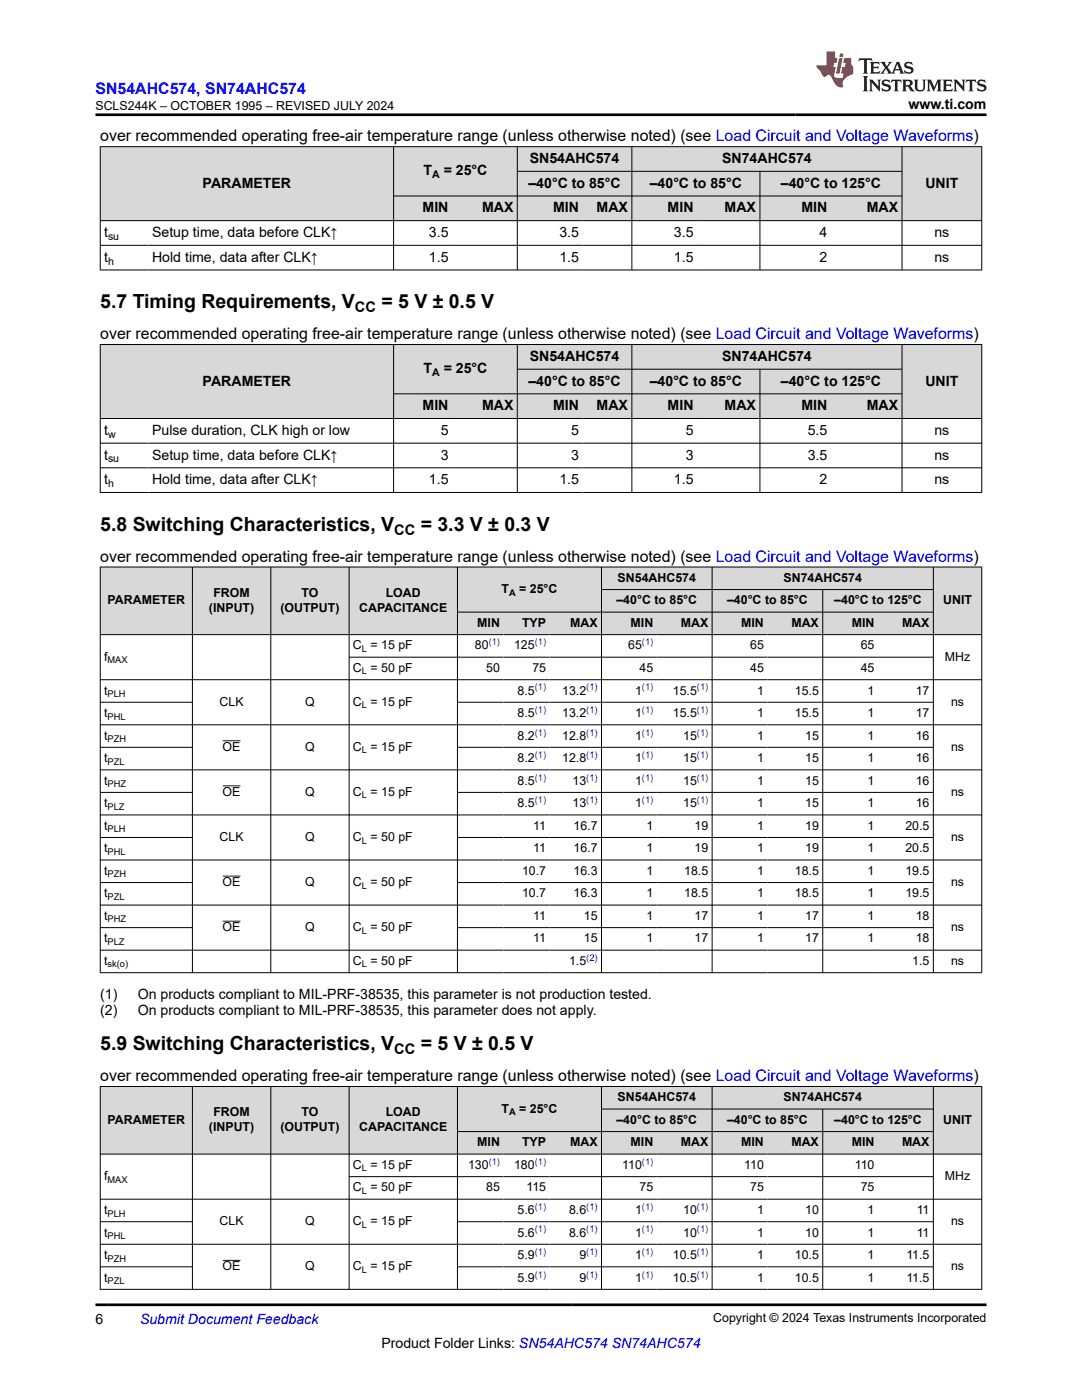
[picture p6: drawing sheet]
<svg xmlns="http://www.w3.org/2000/svg" width="216mm" height="279mm" viewBox="0 0 216 279" stroke-linecap="round" stroke-linejoin="round" font-family="sans-serif">
<defs><g id="words">
<g font-size="3.9">
<text x="20" y="61.6">5.7 Timing Requirements, V</text>
<text x="76.1" y="61.6">= 5 V ± 0.5 V</text>
<text x="20" y="106">5.8 Switching Characteristics, V</text>
<text x="83.9" y="106">= 3.3 V ± 0.3 V</text>
<text x="20" y="209.6">5.9 Switching Characteristics, V</text>
<text x="83.9" y="209.6">= 5 V ± 0.5 V</text>
</g>
<text font-size="3.2" fill="#00f" x="19.1" y="18.7">SN54AHC574, SN74AHC574</text>
<g font-size="3.2">
<text x="20" y="28.2">over recommended operating free-air temperature range (unless otherwise noted) (see Load Circuit and Voltage Waveforms)</text>
<text x="20" y="67.7">over recommended operating free-air temperature range (unless otherwise noted) (see Load Circuit and Voltage Waveforms)</text>
<text x="20" y="112.1">over recommended operating free-air temperature range (unless otherwise noted) (see Load Circuit and Voltage Waveforms)</text>
<text x="20" y="215.8">over recommended operating free-air temperature range (unless otherwise noted) (see Load Circuit and Voltage Waveforms)</text>
</g>
<g font-size="2.9">
<text x="70.8" y="62.3">CC</text>
<text x="78.7" y="106.7">CC</text>
<text x="78.7" y="210.4">CC</text>
</g>
<g font-size="2.8">
<text x="181.3" y="21.8">www.ti.com</text>
<text x="84.5" y="35">T</text>
<text x="88.5" y="35">= 25°C</text>
<text x="105.7" y="32.5">SN54AHC574</text>
<text x="144.1" y="32.5">SN74AHC574</text>
<text x="40.4" y="37.5">PARAMETER</text>
<text x="105.4" y="37.5">–40°C to 85°C</text>
<text x="129.6" y="37.5">–40°C to 85°C</text>
<text x="155.8" y="37.5">–40°C to 125°C</text>
<text x="184.7" y="37.5">UNIT</text>
<text x="20.8" y="47.3">t</text>
<text x="30.3" y="47.3">Setup time, data before CLK↑</text>
<text x="84.3" y="42.4">MIN</text>
<text x="85.6" y="47.3">3.5</text>
<text x="96.2" y="42.4">MAX</text>
<text x="110.4" y="42.4">MIN</text>
<text x="111.6" y="47.3">3.5</text>
<text x="119" y="42.4">MAX</text>
<text x="133.2" y="42.4">MIN</text>
<text x="134.5" y="47.3">3.5</text>
<text x="144.6" y="42.4">MAX</text>
<text x="159.9" y="42.4">MIN</text>
<text x="163.5" y="47.3">4</text>
<text x="172.9" y="42.4">MAX</text>
<text x="186.5" y="47.3">ns</text>
<text x="20.8" y="52.2">t</text>
<text x="30.3" y="52.2">Hold time, data after CLK↑</text>
<text x="85.6" y="52.2">1.5</text>
<text x="111.6" y="52.2">1.5</text>
<text x="134.5" y="52.2">1.5</text>
<text x="163.5" y="52.2">2</text>
<text x="186.5" y="52.2">ns</text>
<text x="40.4" y="77">PARAMETER</text>
<text x="84.5" y="74.5">T</text>
<text x="88.5" y="74.5">= 25°C</text>
<text x="105.4" y="77">–40°C to 85°C</text>
<text x="105.7" y="72">SN54AHC574</text>
<text x="129.6" y="77">–40°C to 85°C</text>
<text x="144.1" y="72">SN74AHC574</text>
<text x="155.8" y="77">–40°C to 125°C</text>
<text x="184.7" y="77">UNIT</text>
<text x="84.3" y="81.9">MIN</text>
<text x="96.2" y="81.9">MAX</text>
<text x="110.4" y="81.9">MIN</text>
<text x="119" y="81.9">MAX</text>
<text x="133.2" y="81.9">MIN</text>
<text x="144.6" y="81.9">MAX</text>
<text x="159.9" y="81.9">MIN</text>
<text x="172.9" y="81.9">MAX</text>
<text x="20.8" y="86.8">t</text>
<text x="30.3" y="86.8">Pulse duration, CLK high or low</text>
<text x="87.9" y="86.8">5</text>
<text x="114" y="86.8">5</text>
<text x="136.8" y="86.8">5</text>
<text x="161.2" y="86.8">5.5</text>
<text x="186.5" y="86.8">ns</text>
<text x="20.8" y="91.7">t</text>
<text x="30.3" y="91.7">Setup time, data before CLK↑</text>
<text x="87.9" y="91.7">3</text>
<text x="114" y="91.7">3</text>
<text x="136.8" y="91.7">3</text>
<text x="161.2" y="91.7">3.5</text>
<text x="186.5" y="91.7">ns</text>
<text x="20.8" y="96.6">t</text>
<text x="30.3" y="96.6">Hold time, data after CLK↑</text>
<text x="85.6" y="96.6">1.5</text>
<text x="111.6" y="96.6">1.5</text>
<text x="134.5" y="96.6">1.5</text>
<text x="163.5" y="96.6">2</text>
<text x="186.5" y="96.6">ns</text>
<text x="20" y="199.3">(1)</text>
<text x="20" y="202.7">(2)</text>
<text x="27.5" y="199.3">On products compliant to MIL-PRF-38535, this parameter is not production tested.</text>
<text x="27.5" y="202.7">On products compliant to MIL-PRF-38535, this parameter does not apply.</text>
<text x="19.1" y="264.2">6</text>
<text x="76.1" y="269">Product Folder Links: SN54AHC574 SN74AHC574</text>
</g>
<text font-size="2.8" fill="#00f" x="27.9" y="264.2">Submit Document Feedback</text>
<g font-size="2.5">
<text x="19.1" y="21.9">SCLS244K – OCTOBER 1995 – REVISED JULY 2024</text>
<text x="42.6" y="119.1">FROM</text>
<text x="60.2" y="119.1">TO</text>
<text x="77" y="119.1">LOAD</text>
<text x="100.1" y="118.4">T</text>
<text x="103.6" y="118.4">= 25°C</text>
<text x="123.2" y="116.1">SN54AHC574</text>
<text x="156.3" y="116.1">SN74AHC574</text>
<text x="21.5" y="120.6">PARAMETER</text>
<text x="41.7" y="122.1">(INPUT)</text>
<text x="55.9" y="122.1">(OUTPUT)</text>
<text x="71.7" y="122.1">CAPACITANCE</text>
<text x="95.2" y="125.1">MIN</text>
<text x="104.2" y="125.1">TYP</text>
<text x="113.8" y="125.1">MAX</text>
<text x="123" y="120.6">–40°C to 85°C</text>
<text x="125.8" y="125.1">MIN</text>
<text x="135.8" y="125.1">MAX</text>
<text x="145.1" y="120.6">–40°C to 85°C</text>
<text x="147.9" y="125.1">MIN</text>
<text x="157.9" y="125.1">MAX</text>
<text x="166.5" y="120.6">–40°C to 125°C</text>
<text x="170" y="125.1">MIN</text>
<text x="180" y="125.1">MAX</text>
<text x="188.2" y="120.6">UNIT</text>
<text x="20.8" y="131.9">f</text>
<text x="70.4" y="129.6">C = 15 pF</text>
<text x="94.8" y="129.6">80</text>
<text x="102.6" y="129.6">125</text>
<text x="125.3" y="129.6">65</text>
<text x="149.7" y="129.6">65</text>
<text x="171.8" y="129.6">65</text>
<text x="188.5" y="131.9">MHz</text>
<text x="70.4" y="134.1">C = 50 pF</text>
<text x="97" y="134.1">50</text>
<text x="106.2" y="134.1">75</text>
<text x="127.6" y="134.1">45</text>
<text x="149.7" y="134.1">45</text>
<text x="171.8" y="134.1">45</text>
<text x="20.8" y="138.6">t</text>
<text x="20.8" y="143.1">t</text>
<text x="43.8" y="140.9">CLK</text>
<text x="60.9" y="140.9">Q</text>
<text x="70.4" y="140.9">C = 15 pF</text>
<text x="103.3" y="143.1">8.5</text>
<text x="103.3" y="138.6">8.5</text>
<text x="112.2" y="143.1">13.2</text>
<text x="112.2" y="138.6">13.2</text>
<text x="126.7" y="143.1">1</text>
<text x="126.7" y="138.6">1</text>
<text x="134.3" y="143.1">15.5</text>
<text x="134.3" y="138.6">15.5</text>
<text x="151.1" y="143.1">1</text>
<text x="151.1" y="138.6">1</text>
<text x="158.6" y="143.1">15.5</text>
<text x="158.6" y="138.6">15.5</text>
<text x="173.1" y="143.1">1</text>
<text x="173.1" y="138.6">1</text>
<text x="182.7" y="143.1">17</text>
<text x="182.7" y="138.6">17</text>
<text x="189.8" y="140.9">ns</text>
<text x="20.8" y="147.6">t</text>
<text x="44.4" y="149.9">OE</text>
<text x="60.9" y="149.9">Q</text>
<text x="70.4" y="149.9">C = 15 pF</text>
<text x="103.3" y="147.6">8.2</text>
<text x="112.2" y="147.6">12.8</text>
<text x="126.7" y="147.6">1</text>
<text x="136.3" y="147.6">15</text>
<text x="151.1" y="147.6">1</text>
<text x="160.7" y="147.6">15</text>
<text x="173.1" y="147.6">1</text>
<text x="182.7" y="147.6">16</text>
<text x="189.8" y="149.9">ns</text>
<text x="20.8" y="152.1">t</text>
<text x="103.3" y="152.1">8.2</text>
<text x="112.2" y="152.1">12.8</text>
<text x="126.7" y="152.1">1</text>
<text x="136.3" y="152.1">15</text>
<text x="151.1" y="152.1">1</text>
<text x="160.7" y="152.1">15</text>
<text x="173.1" y="152.1">1</text>
<text x="182.7" y="152.1">16</text>
<text x="20.8" y="156.6">t</text>
<text x="20.8" y="161.1">t</text>
<text x="44.4" y="158.9">OE</text>
<text x="60.9" y="158.9">Q</text>
<text x="70.4" y="158.9">C = 15 pF</text>
<text x="103.3" y="161.1">8.5</text>
<text x="103.3" y="156.6">8.5</text>
<text x="114.2" y="161.1">13</text>
<text x="114.2" y="156.6">13</text>
<text x="126.7" y="161.1">1</text>
<text x="126.7" y="156.6">1</text>
<text x="136.3" y="161.1">15</text>
<text x="136.3" y="156.6">15</text>
<text x="151.1" y="161.1">1</text>
<text x="151.1" y="156.6">1</text>
<text x="160.7" y="161.1">15</text>
<text x="160.7" y="156.6">15</text>
<text x="173.1" y="161.1">1</text>
<text x="173.1" y="156.6">1</text>
<text x="182.7" y="161.1">16</text>
<text x="182.7" y="156.6">16</text>
<text x="189.8" y="158.9">ns</text>
<text x="20.8" y="165.6">t</text>
<text x="43.8" y="167.8">CLK</text>
<text x="60.9" y="167.8">Q</text>
<text x="70.4" y="167.8">C = 50 pF</text>
<text x="106.4" y="165.6">11</text>
<text x="114.4" y="165.6">16.7</text>
<text x="129" y="165.6">1</text>
<text x="138.6" y="165.6">19</text>
<text x="151.1" y="165.6">1</text>
<text x="160.7" y="165.6">19</text>
<text x="173.1" y="165.6">1</text>
<text x="180.7" y="165.6">20.5</text>
<text x="189.8" y="167.8">ns</text>
<text x="20.8" y="170.1">t</text>
<text x="106.4" y="170.1">11</text>
<text x="114.4" y="170.1">16.7</text>
<text x="129" y="170.1">1</text>
<text x="138.6" y="170.1">19</text>
<text x="151.1" y="170.1">1</text>
<text x="160.7" y="170.1">19</text>
<text x="173.1" y="170.1">1</text>
<text x="180.7" y="170.1">20.5</text>
<text x="20.8" y="174.6">t</text>
<text x="20.8" y="179.1">t</text>
<text x="44.4" y="176.8">OE</text>
<text x="60.9" y="176.8">Q</text>
<text x="70.4" y="176.8">C = 50 pF</text>
<text x="104.2" y="179.1">10.7</text>
<text x="104.2" y="174.6">10.7</text>
<text x="114.4" y="179.1">16.3</text>
<text x="114.4" y="174.6">16.3</text>
<text x="129" y="179.1">1</text>
<text x="129" y="174.6">1</text>
<text x="136.5" y="179.1">18.5</text>
<text x="136.5" y="174.6">18.5</text>
<text x="151.1" y="179.1">1</text>
<text x="151.1" y="174.6">1</text>
<text x="158.6" y="179.1">18.5</text>
<text x="158.6" y="174.6">18.5</text>
<text x="173.1" y="179.1">1</text>
<text x="173.1" y="174.6">1</text>
<text x="180.7" y="179.1">19.5</text>
<text x="180.7" y="174.6">19.5</text>
<text x="189.8" y="176.8">ns</text>
<text x="20.8" y="183.6">t</text>
<text x="44.4" y="185.8">OE</text>
<text x="60.9" y="185.8">Q</text>
<text x="70.4" y="185.8">C = 50 pF</text>
<text x="106.4" y="183.6">11</text>
<text x="116.5" y="183.6">15</text>
<text x="129" y="183.6">1</text>
<text x="138.6" y="183.6">17</text>
<text x="151.1" y="183.6">1</text>
<text x="160.7" y="183.6">17</text>
<text x="173.1" y="183.6">1</text>
<text x="182.7" y="183.6">18</text>
<text x="189.8" y="185.8">ns</text>
<text x="20.8" y="188.1">t</text>
<text x="106.4" y="188.1">11</text>
<text x="116.5" y="188.1">15</text>
<text x="129" y="188.1">1</text>
<text x="138.6" y="188.1">17</text>
<text x="151.1" y="188.1">1</text>
<text x="160.7" y="188.1">17</text>
<text x="173.1" y="188.1">1</text>
<text x="182.7" y="188.1">18</text>
<text x="20.8" y="192.6">t</text>
<text x="70.4" y="192.6">C = 50 pF</text>
<text x="113.6" y="192.6">1.5</text>
<text x="182" y="192.6">1.5</text>
<text x="189.8" y="192.6">ns</text>
<text x="123.2" y="219.8">SN54AHC574</text>
<text x="156.3" y="219.8">SN74AHC574</text>
<text x="21.5" y="224.3">PARAMETER</text>
<text x="41.7" y="225.8">(INPUT)</text>
<text x="42.6" y="222.8">FROM</text>
<text x="55.9" y="225.8">(OUTPUT)</text>
<text x="60.2" y="222.8">TO</text>
<text x="71.7" y="225.8">CAPACITANCE</text>
<text x="77" y="222.8">LOAD</text>
<text x="100.1" y="222">T</text>
<text x="103.6" y="222">= 25°C</text>
<text x="123" y="224.3">–40°C to 85°C</text>
<text x="145.1" y="224.3">–40°C to 85°C</text>
<text x="166.5" y="224.3">–40°C to 125°C</text>
<text x="188.2" y="224.3">UNIT</text>
<text x="70.4" y="233.3">C = 15 pF</text>
<text x="93.4" y="233.3">130</text>
<text x="95.2" y="228.8">MIN</text>
<text x="102.6" y="233.3">180</text>
<text x="104.2" y="228.8">TYP</text>
<text x="113.8" y="228.8">MAX</text>
<text x="124.2" y="233.3">110</text>
<text x="125.8" y="228.8">MIN</text>
<text x="135.8" y="228.8">MAX</text>
<text x="147.9" y="228.8">MIN</text>
<text x="148.5" y="233.3">110</text>
<text x="157.9" y="228.8">MAX</text>
<text x="170" y="228.8">MIN</text>
<text x="170.6" y="233.3">110</text>
<text x="180" y="228.8">MAX</text>
<text x="20.8" y="235.5">f</text>
<text x="70.4" y="237.8">C = 50 pF</text>
<text x="97" y="237.8">85</text>
<text x="105" y="237.8">115</text>
<text x="127.6" y="237.8">75</text>
<text x="149.7" y="237.8">75</text>
<text x="171.8" y="237.8">75</text>
<text x="188.5" y="235.5">MHz</text>
<text x="20.8" y="242.3">t</text>
<text x="43.8" y="244.5">CLK</text>
<text x="60.9" y="244.5">Q</text>
<text x="70.4" y="244.5">C = 15 pF</text>
<text x="103.3" y="242.3">5.6</text>
<text x="113.6" y="242.3">8.6</text>
<text x="126.7" y="242.3">1</text>
<text x="136.3" y="242.3">10</text>
<text x="151.1" y="242.3">1</text>
<text x="160.7" y="242.3">10</text>
<text x="173.1" y="242.3">1</text>
<text x="182.9" y="242.3">11</text>
<text x="189.8" y="244.5">ns</text>
<text x="20.8" y="246.8">t</text>
<text x="20.8" y="251.3">t</text>
<text x="103.3" y="246.8">5.6</text>
<text x="103.3" y="251.3">5.9</text>
<text x="113.6" y="246.8">8.6</text>
<text x="115.6" y="251.3">9</text>
<text x="126.7" y="246.8">1</text>
<text x="126.7" y="251.3">1</text>
<text x="134.3" y="251.3">10.5</text>
<text x="136.3" y="246.8">10</text>
<text x="151.1" y="246.8">1</text>
<text x="151.1" y="251.3">1</text>
<text x="158.6" y="251.3">10.5</text>
<text x="160.7" y="246.8">10</text>
<text x="173.1" y="246.8">1</text>
<text x="173.1" y="251.3">1</text>
<text x="180.9" y="251.3">11.5</text>
<text x="182.9" y="246.8">11</text>
<text x="20.8" y="255.8">t</text>
<text x="44.4" y="253.5">OE</text>
<text x="60.9" y="253.5">Q</text>
<text x="70.4" y="253.5">C = 15 pF</text>
<text x="103.3" y="255.8">5.9</text>
<text x="115.6" y="255.8">9</text>
<text x="126.7" y="255.8">1</text>
<text x="134.3" y="255.8">10.5</text>
<text x="151.1" y="255.8">1</text>
<text x="158.6" y="255.8">10.5</text>
<text x="173.1" y="255.8">1</text>
<text x="180.9" y="255.8">11.5</text>
<text x="189.8" y="253.5">ns</text>
<text x="142.3" y="263.9">Copyright © 2024 Texas Instruments Incorporated</text>
</g>
<g font-size="2.1">
<text x="86.2" y="35.6">A</text>
<text x="21.6" y="47.9">su</text>
<text x="21.6" y="52.8">h</text>
<text x="86.2" y="75.1">A</text>
<text x="21.6" y="87.4">w</text>
<text x="21.6" y="92.3">su</text>
<text x="21.6" y="97.2">h</text>
</g>
<g font-size="1.9">
<text x="101.6" y="118.9">A</text>
<text x="72.2" y="130.1">L</text>
<text x="21.5" y="132.4">MAX</text>
<text x="72.2" y="134.6">L</text>
<text x="21.5" y="139.1">PLH</text>
<text x="21.5" y="143.6">PHL</text>
<text x="72.2" y="141.4">L</text>
<text x="21.5" y="148.1">PZH</text>
<text x="21.5" y="152.6">PZL</text>
<text x="72.2" y="150.4">L</text>
<text x="21.5" y="157.1">PHZ</text>
<text x="21.5" y="161.6">PLZ</text>
<text x="72.2" y="159.3">L</text>
<text x="21.5" y="166.1">PLH</text>
<text x="21.5" y="170.6">PHL</text>
<text x="72.2" y="168.3">L</text>
<text x="21.5" y="175.1">PZH</text>
<text x="21.5" y="179.6">PZL</text>
<text x="72.2" y="177.3">L</text>
<text x="21.5" y="184.1">PHZ</text>
<text x="21.5" y="188.6">PLZ</text>
<text x="72.2" y="186.3">L</text>
<text x="21.5" y="193.1">sk(o)</text>
<text x="72.2" y="193.1">L</text>
<text x="101.6" y="222.5">A</text>
<text x="72.2" y="233.8">L</text>
<text x="21.5" y="236">MAX</text>
<text x="72.2" y="238.3">L</text>
<text x="21.5" y="242.8">PLH</text>
<text x="72.2" y="245">L</text>
<text x="21.5" y="247.3">PHL</text>
<text x="21.5" y="251.8">PZH</text>
<text x="21.5" y="256.3">PZL</text>
<text x="72.2" y="254">L</text>
</g>
<g font-size="1.9" fill="#00f">
<text x="97.5" y="128.8">(1)</text>
<text x="106.7" y="128.8">(1)</text>
<text x="128.1" y="128.8">(1)</text>
<text x="106.7" y="137.8">(1)</text>
<text x="117" y="137.8">(1)</text>
<text x="128.1" y="137.8">(1)</text>
<text x="139.1" y="137.8">(1)</text>
<text x="106.7" y="142.3">(1)</text>
<text x="117" y="142.3">(1)</text>
<text x="128.1" y="142.3">(1)</text>
<text x="139.1" y="142.3">(1)</text>
<text x="106.7" y="146.8">(1)</text>
<text x="117" y="146.8">(1)</text>
<text x="128.1" y="146.8">(1)</text>
<text x="139.1" y="146.8">(1)</text>
<text x="106.7" y="151.3">(1)</text>
<text x="106.7" y="155.8">(1)</text>
<text x="117" y="151.3">(1)</text>
<text x="117" y="155.8">(1)</text>
<text x="128.1" y="151.3">(1)</text>
<text x="128.1" y="155.8">(1)</text>
<text x="139.1" y="151.3">(1)</text>
<text x="139.1" y="155.8">(1)</text>
<text x="106.7" y="160.3">(1)</text>
<text x="117" y="160.3">(1)</text>
<text x="128.1" y="160.3">(1)</text>
<text x="139.1" y="160.3">(1)</text>
<text x="117" y="191.8">(2)</text>
<text x="97.5" y="232.5">(1)</text>
<text x="106.7" y="232.5">(1)</text>
<text x="128.1" y="232.5">(1)</text>
<text x="106.7" y="246">(1)</text>
<text x="106.7" y="241.5">(1)</text>
<text x="117" y="246">(1)</text>
<text x="117" y="241.5">(1)</text>
<text x="128.1" y="246">(1)</text>
<text x="128.1" y="241.5">(1)</text>
<text x="139.1" y="246">(1)</text>
<text x="139.1" y="241.5">(1)</text>
<text x="106.7" y="250.5">(1)</text>
<text x="117" y="250.5">(1)</text>
<text x="128.1" y="250.5">(1)</text>
<text x="139.1" y="250.5">(1)</text>
<text x="106.7" y="255">(1)</text>
<text x="117" y="255">(1)</text>
<text x="128.1" y="255">(1)</text>
<text x="139.1" y="255">(1)</text>
</g>
</g></defs>
<g fill="#d8d8d8">
<path d="M20 29.3h175.9v4.9h-175.9z" fill-rule="evenodd"/>
<path d="M20.1 29.3h58.4v14.7h-58.4z" fill-rule="evenodd"/>
<path d="M78.6 29.3h24.6v9.8h-24.6z" fill-rule="evenodd"/>
<path d="M103.3 29.3h22.7v4.8h-22.7z" fill-rule="evenodd"/>
<path d="M126.1 29.3h53.8v4.8h-53.8z" fill-rule="evenodd"/>
<path d="M180 29.3h15.8v14.7h-15.8z" fill-rule="evenodd"/>
<path d="M103.3 34.3h22.7v4.8h-22.7z" fill-rule="evenodd"/>
<path d="M126.1 34.3h25.5v4.8h-25.5z" fill-rule="evenodd"/>
<path d="M151.7 34.3h28.2v4.8h-28.2z" fill-rule="evenodd"/>
<path d="M78.6 39.2h11.6v4.8h-11.6z" fill-rule="evenodd"/>
<path d="M90.2 39.2h13v4.8h-13z" fill-rule="evenodd"/>
<path d="M103.3 39.2h12.9v4.8h-12.9z" fill-rule="evenodd"/>
<path d="M116.2 39.2h9.8v4.8h-9.8z" fill-rule="evenodd"/>
<path d="M126.1 39.2h13v4.8h-13z" fill-rule="evenodd"/>
<path d="M139.1 39.2h12.5v4.8h-12.5z" fill-rule="evenodd"/>
<path d="M151.7 39.2h14.1v4.8h-14.1z" fill-rule="evenodd"/>
<path d="M165.8 39.2h14.1v4.8h-14.1z" fill-rule="evenodd"/>
</g>
<g fill="none" stroke="#000" stroke-width=".2">
<path d="M19.9 29.3h176.1M20 29.2v24.7M78.5 29.2v24.7M78.5 39.1h101.5M103.2 29.2v24.7M103.2 34.2h76.8M126.1 29.2v24.7M151.6 34.2v19.7M180 29.2v24.7M195.9 29.2v24.7M19.9 44h176.1M19.9 49h176.1"/>
<path d="M19.9 53.9h176.1"/>
</g>
<g fill="#d8d8d8">
<path d="M20 68.8h175.9v4.9h-175.9z" fill-rule="evenodd"/>
<path d="M20.1 68.8h58.4v14.7h-58.4z" fill-rule="evenodd"/>
<path d="M78.6 68.8h24.6v9.7h-24.6z" fill-rule="evenodd"/>
<path d="M103.3 68.8h22.7v4.8h-22.7z" fill-rule="evenodd"/>
<path d="M126.1 68.8h53.8v4.8h-53.8z" fill-rule="evenodd"/>
<path d="M180 68.8h15.8v14.7h-15.8z" fill-rule="evenodd"/>
<path d="M103.3 73.7h22.7v4.8h-22.7z" fill-rule="evenodd"/>
<path d="M126.1 73.7h25.5v4.8h-25.5z" fill-rule="evenodd"/>
<path d="M151.7 73.7h28.2v4.8h-28.2z" fill-rule="evenodd"/>
<path d="M78.6 78.7h11.6v4.8h-11.6z" fill-rule="evenodd"/>
<path d="M90.2 78.7h13v4.8h-13z" fill-rule="evenodd"/>
<path d="M103.3 78.7h12.9v4.8h-12.9z" fill-rule="evenodd"/>
<path d="M116.2 78.7h9.8v4.8h-9.8z" fill-rule="evenodd"/>
<path d="M126.1 78.7h13v4.8h-13z" fill-rule="evenodd"/>
<path d="M139.1 78.7h12.5v4.8h-12.5z" fill-rule="evenodd"/>
<path d="M151.7 78.7h14.1v4.8h-14.1z" fill-rule="evenodd"/>
<path d="M165.8 78.7h14.1v4.8h-14.1z" fill-rule="evenodd"/>
</g>
<g fill="none" stroke="#000" stroke-width=".2">
<path d="M19.9 68.8h176.1M20 68.7v29.6M78.5 68.7v29.6M78.5 78.6h101.5M103.2 68.7v29.6M103.2 73.7h76.8M126.1 68.7v29.6M151.6 73.7v24.6M180 68.7v29.6M195.9 68.7v29.6M19.9 83.5h176.1M19.9 88.4h176.1"/>
<path d="M19.9 93.4h176.1M19.9 98.3h176.1"/>
</g>
<g fill="#d8d8d8">
<path d="M20 113.2h175.9v4.5h-175.9z" fill-rule="evenodd"/>
<path d="M20.1 113.2h18.2v13.4h-18.2z" fill-rule="evenodd"/>
<path d="M38.5 113.2h15.5v13.4h-15.5z" fill-rule="evenodd"/>
<path d="M54.1 113.2h15.5v13.4h-15.5z" fill-rule="evenodd"/>
<path d="M69.7 113.2h21.5v13.4h-21.5z" fill-rule="evenodd"/>
<path d="M91.3 113.2h28.7v8.9h-28.7z" fill-rule="evenodd"/>
<path d="M120.1 113.2h21.9v4.4h-21.9z" fill-rule="evenodd"/>
<path d="M142.2 113.2h44v4.4h-44z" fill-rule="evenodd"/>
<path d="M186.3 113.2h9.5v13.4h-9.5z" fill-rule="evenodd"/>
<path d="M120.1 117.7h21.9v4.4h-21.9z" fill-rule="evenodd"/>
<path d="M142.2 117.7h21.9v4.4h-21.9z" fill-rule="evenodd"/>
<path d="M164.2 117.7h22v4.4h-22z" fill-rule="evenodd"/>
<path d="M91.3 122.2h9.2v4.4h-9.2z" fill-rule="evenodd"/>
<path d="M100.5 122.2h9.2v4.4h-9.2z" fill-rule="evenodd"/>
<path d="M109.7 122.2h10.3v4.4h-10.3z" fill-rule="evenodd"/>
<path d="M120.1 122.2h11v4.4h-11z" fill-rule="evenodd"/>
<path d="M131.1 122.2h10.9v4.4h-10.9z" fill-rule="evenodd"/>
<path d="M142.2 122.2h10.9v4.4h-10.9z" fill-rule="evenodd"/>
<path d="M153.1 122.2h11v4.4h-11z" fill-rule="evenodd"/>
<path d="M164.2 122.2h11v4.4h-11z" fill-rule="evenodd"/>
<path d="M175.2 122.2h11v4.4h-11z" fill-rule="evenodd"/>
</g>
<g fill="none" stroke="#000" stroke-width=".2">
<path d="M19.9 113.2h176.1M20 113.1v81.1M38.4 113.1v81.1M54 113.1v81.1M69.7 113.1v81.1M91.3 113.1v81.1M120 113.1v81.1M120 117.7h66.3M142.1 113.1v81.1M164.2 117.7v76.5M186.2 113.1v81.1M195.9 113.1v81.1"/>
<path d="M19.9 126.7h176.1M19.9 135.7h176.1M69.7 131.2h116.6M186.3 122.2h-95M19.9 140.1h18.6M19.9 144.6h176.1M19.9 149.1h18.6M19.9 153.6h176.1M19.9 158.1h18.6M44.4 147.8h3.6M44.4 156.8h3.6M91.3 140.1h95"/>
<path d="M91.3 149.1h95M91.3 158.1h95M19.9 162.6h176.1M19.9 167.1h18.6M19.9 171.6h176.1M19.9 176.1h18.6M44.4 174.8h3.6M91.3 167.1h95M91.3 176.1h95M19.9 180.6h176.1M19.9 185.1h18.6M19.9 189.6h176.1"/>
<path d="M19.9 194.1h176.1M44.4 183.8h3.6M91.3 185.1h95"/>
</g>
<g fill="#d8d8d8">
<path d="M20 216.8h175.9v4.5h-175.9z" fill-rule="evenodd"/>
<path d="M20.1 216.9h18.2v13.4h-18.2z" fill-rule="evenodd"/>
<path d="M38.5 216.9h15.5v13.4h-15.5z" fill-rule="evenodd"/>
<path d="M54.1 216.9h15.5v13.4h-15.5z" fill-rule="evenodd"/>
<path d="M69.7 216.9h21.5v13.4h-21.5z" fill-rule="evenodd"/>
<path d="M91.3 216.9h28.7v8.9h-28.7z" fill-rule="evenodd"/>
<path d="M120.1 216.9h21.9v4.4h-21.9z" fill-rule="evenodd"/>
<path d="M142.2 216.9h44v4.4h-44z" fill-rule="evenodd"/>
<path d="M186.3 216.9h9.5v13.4h-9.5z" fill-rule="evenodd"/>
<path d="M120.1 221.4h21.9v4.4h-21.9z" fill-rule="evenodd"/>
<path d="M142.2 221.4h21.9v4.4h-21.9z" fill-rule="evenodd"/>
<path d="M164.2 221.4h22v4.4h-22z" fill-rule="evenodd"/>
<path d="M91.3 225.9h9.2v4.4h-9.2z" fill-rule="evenodd"/>
<path d="M100.5 225.9h9.2v4.4h-9.2z" fill-rule="evenodd"/>
<path d="M109.7 225.9h10.3v4.4h-10.3z" fill-rule="evenodd"/>
<path d="M120.1 225.9h11v4.4h-11z" fill-rule="evenodd"/>
<path d="M131.1 225.9h10.9v4.4h-10.9z" fill-rule="evenodd"/>
<path d="M142.2 225.9h10.9v4.4h-10.9z" fill-rule="evenodd"/>
<path d="M153.1 225.9h11v4.4h-11z" fill-rule="evenodd"/>
<path d="M164.2 225.9h11v4.4h-11z" fill-rule="evenodd"/>
<path d="M175.2 225.9h11v4.4h-11z" fill-rule="evenodd"/>
</g>
<g fill="none" stroke="#000" stroke-width=".2">
<path d="M19.9 216.8h176.1M20 216.8v40.6M38.4 216.8v40.6M54 216.8v40.6M69.7 216.8v40.6M91.3 216.8v40.6M120 216.8v40.6M142.1 216.8v40.6M186.2 216.8v40.6M195.9 216.8v40.6M19.9 230.3h176.1M19.9 239.3h176.1"/>
<path d="M69.7 234.8h116.6M120 221.3h66.3M164.2 221.3v36.1M186.3 225.8h-95M19.9 243.8h18.6M19.9 252.8h18.6M19.9 257.3h176.1M44.4 251.5h3.6M91.3 243.8h95M91.3 252.8h95M196 248.3h-176.1"/>
</g>
<path d="M171.5 11.6l-.2 .6 .5-.2h.6v.1v2.2l-.2 .4h1l-.2-.4v-2.2v-.1h.5l.6 .2-.2-.6zM173.6 12.4l.2 .3v1.6l-.2 .4h1.9l.1-.6a1.08 1.08 0 0 1-1.3 .2v-.7h.6l.4 .2v-.7l-.4 .2h-.6v-.5l.2-.2a1 1 0 0 1 1 .3l-.1-.5zM175.7 12.4l.9 1.1-1 1.2h.9l-.2-.2 .5-.8 .4 .8-.2 .2h1.6l-.2-.2 .2-.5h.9l.1 .5-.1 .2h.9l-.2-.4-.8-1.9h-.5l-.9 2.1-.9-1.1 .9-1h-.8l.2 .2-.4 .6-.4-.6 .2-.2zM179 12.8l.4 1h-.7zM180.7 12.5a.65 .65 0 0 0-.2 .7 .65 .65 0 0 0 .6 .5l.6 .1 .1 .3a.79 .79 0 0 1-.7 .4 .79 .79 0 0 1-.7-.5l.1 .7 .2-.1a.93 .93 0 0 0 1.1 0 .93 .93 0 0 0 .4-.9 1.46 1.46 0 0 0-1.2-.6l-.1-.3a1.09 1.09 0 0 1 1.2 .2l-.2-.6-.1 .1-.5-.2zM172.2 15.2l.2 .4v2.2l-.2 .4h1l-.2-.4v-2.2l.2-.4zM173.4 15.9l.2 .4v1.5l-.2 .4h.8l-.3-.4 .1-1.3 1.6 1.8v-2l.2-.4h-.7l.1 .2 .1 1.1-1.2-1.3zM176.2 16a.65 .65 0 0 0-.2 .8 .65 .65 0 0 0 .6 .4l.6 .2 .1 .2a.79 .79 0 0 1-.7 .4 .79 .79 0 0 1-.7-.5l.1 .7 .2-.1a.93 .93 0 0 0 1.1 .1 .93 .93 0 0 0 .4-1 1.46 1.46 0 0 0-1.2-.5l-.1-.4a1.09 1.09 0 0 1 1.2 .2l-.1-.6-.2 .1-.5-.1zM177.9 15.9l-.1 .6a.63 .63 0 0 1 .8-.3v1.6l-.3 .4h1l-.2-.4v-1.6a.66 .66 0 0 1 .8 .3l-.1-.6zM180 15.9l.2 .4v1.5l-.2 .4h1l-.2-.2-.1-.7h.5l.1 .2a.79 .79 0 0 0 1.2 .6l-1-.9a.61 .61 0 0 0 .6-.6 .61 .61 0 0 0-.5-.7zM180.8 16.2h.1a.47 .47 0 0 1 .5 .1 .47 .47 0 0 1 .1 .5l-.1 .1-.7 .1zM182.3 15.9l.2 .2a2.27 2.27 0 0 0 .4 2 1.04 1.04 0 0 0 1.7-.7v-1.3l.2-.2h-.8l.2 .4v1.1a.6 .6 0 0 1-.6 .6 .6 .6 0 0 1-.6-.6v-1.1l.3-.4zM184.9 15.9l.2 .4v1.5l-.2 .4h.8l-.3-.4v-1.4l.9 1.9 .9-1.9v1.4l-.3 .4h1l-.2-.4v-1.5l.2-.4h-.8l-.7 1.5-.6-1.5zM188.1 15.9l.2 .4v1.5l-.2 .4h1.9l.1-.6a1.09 1.09 0 0 1-1.3 .2v-.7h.6l.4 .2v-.6l-.4 .2h-.6v-.6l.2-.1a1.01 1.01 0 0 1 1 .3l-.1-.6zM190.2 15.9l.3 .4v1.5l-.3 .4h.8l-.2-.4v-1.3l1.6 1.8v-2l.2-.4h-.7l.2 .2v1.1l-1.2-1.3zM192.8 15.9l-.1 .6a.63 .63 0 0 1 .8-.3v1.6l-.3 .4h1l-.2-.4v-1.6a.66 .66 0 0 1 .8 .3l-.1-.6zM195.2 16a.65 .65 0 0 0-.2 .8 .65 .65 0 0 0 .6 .4l.6 .2 .2 .2a.79 .79 0 0 1-.7 .4 .79 .79 0 0 1-.7-.5l.1 .7 .2-.1a.93 .93 0 0 0 1 .1 .93 .93 0 0 0 .5-1 1.46 1.46 0 0 0-1.3-.5v-.4a1.09 1.09 0 0 1 1.2 .2l-.2-.6-.2 .1-.5-.1z" fill="#231f20"/>
<path d="M164.9 10.3v2.7h-2l.1 .4 .8 1a.95 .95 0 0 0 1 .9 .59 .59 0 0 1 .5-.4 .59 .59 0 0 1 .5 .3l.4 .8a1.59 1.59 0 0 0 2.1 1.4 1.61 1.61 0 0 1 1-2.3l1-.3-.1-1.5a1.59 1.59 0 0 1-.3-1.7h-1.5l-.2 .9h.6l-.2 .9h-.5l-.2 .9v.3l.4 .1-.1 .9h-.7a.73 .73 0 0 1-1-.7l.3-1.5h-.5l.1-.9h.5l.2-.9h-.5v-1.3zM167.4 11.6l-.6 3.1h.7l.6-3.1zM167.6 10.7l-.1 .6h.7l.1-.6z" fill="#ed1c24"/>
<path d="M19.1 22.9h177.8M19.1 260.4h177.8" fill="none" stroke="#000" stroke-width=".53"/>
<use href="#words"/>
</svg>
